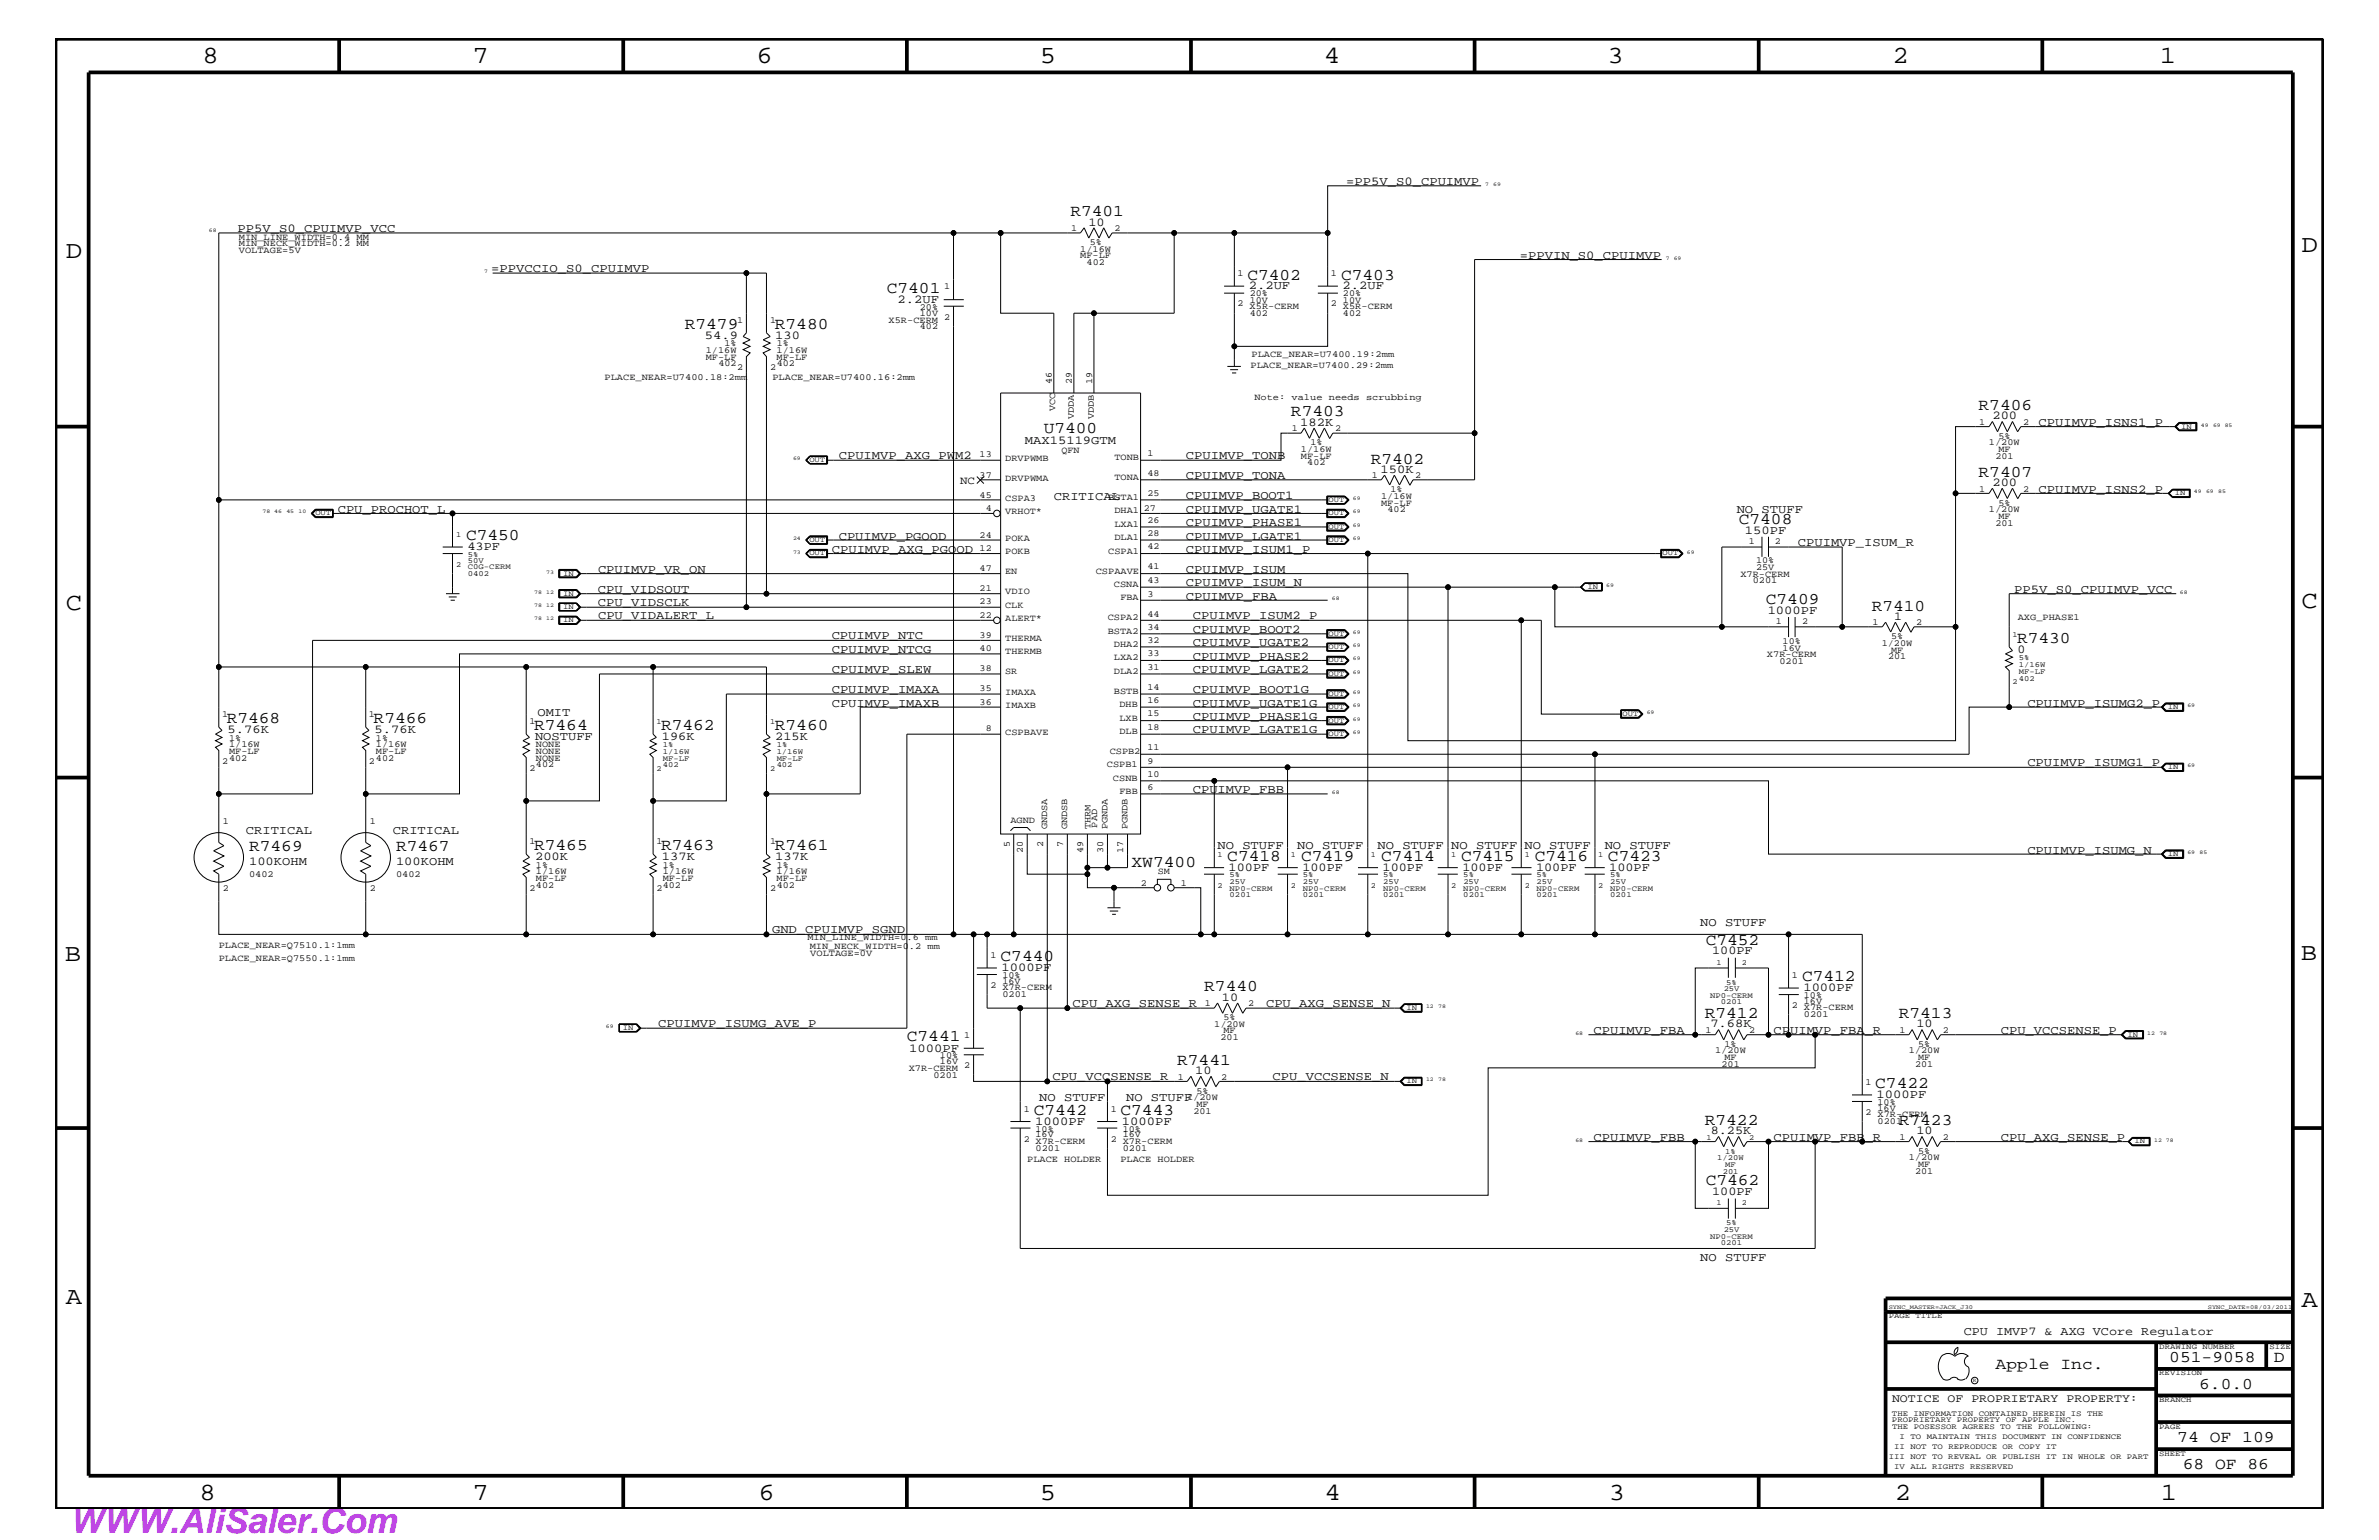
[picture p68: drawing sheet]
<svg xmlns="http://www.w3.org/2000/svg" width="432mm" height="279mm" viewBox="0 0 432 279" stroke-linecap="round" stroke-linejoin="round" font-family="sans-serif">
<defs><g id="words">
<text font-size="6.3" fill="#bd42e3" x="12.7" y="278.1">WWW.AliSaler.Com</text>
<g font-size="4.5">
<text x="36.7" y="11.5">8</text>
<text x="85.8" y="11.5">7</text>
<text x="137.3" y="11.5">6</text>
<text x="188.7" y="11.5">5</text>
<text x="240.3" y="11.5">4</text>
<text x="291.8" y="11.5">3</text>
<text x="343.5" y="11.5">2</text>
<text x="392" y="11.5">1</text>
<text x="11.9" y="46.8">D</text>
<text x="417.8" y="45.7">D</text>
<text x="11.9" y="110.6">C</text>
<text x="417.8" y="110.3">C</text>
<text x="11.8" y="174.3">B</text>
<text x="417.6" y="174.2">B</text>
<text x="11.9" y="236.7">A</text>
<text x="417.8" y="237.1">A</text>
<text x="36.2" y="272.1">8</text>
<text x="85.8" y="272.1">7</text>
<text x="137.7" y="272.1">6</text>
<text x="188.7" y="272.1">5</text>
<text x="240.4" y="272.1">4</text>
<text x="292" y="272.1">3</text>
<text x="343.9" y="272.1">2</text>
<text x="392.2" y="272.1">1</text>
</g>
<g font-size="3">
<text x="194.3" y="39.2">R7401</text>
<text x="161" y="53.2">C7401</text>
<text x="226.4" y="50.7">C7402</text>
<text x="243.4" y="50.7">C7403</text>
<text x="124.3" y="59.7">R7479</text>
<text x="140.6" y="59.7">R7480</text>
<text x="234.3" y="75.6">R7403</text>
<text x="359.1" y="74.4">R7406</text>
<text x="189.4" y="78.5">U7400</text>
<text x="248.8" y="84.1">R7402</text>
<text x="359.1" y="86.5">R7407</text>
<text x="315.6" y="95">C7408</text>
<text x="84.6" y="98">C7450</text>
<text x="320.5" y="109.5">C7409</text>
<text x="339.7" y="110.8">R7410</text>
<text x="366.1" y="116.7">R7430</text>
<text x="41.1" y="131.3">R7468</text>
<text x="67.8" y="131.3">R7466</text>
<text x="96.9" y="132.4">R7464</text>
<text x="120" y="132.4">R7462</text>
<text x="140.6" y="132.4">R7460</text>
<text x="45.2" y="154.4">R7469</text>
<text x="71.9" y="154.4">R7467</text>
<text x="96.9" y="154.3">R7465</text>
<text x="120" y="154.3">R7463</text>
<text x="140.6" y="154.3">R7461</text>
<text x="205.4" y="157.3">XW7400</text>
<text x="222.8" y="156.2">C7418</text>
<text x="236.1" y="156.2">C7419</text>
<text x="250.7" y="156.2">C7414</text>
<text x="265.2" y="156.2">C7415</text>
<text x="278.6" y="156.2">C7416</text>
<text x="291.9" y="156.2">C7423</text>
<text x="309.6" y="171.4">C7452</text>
<text x="181.6" y="174.4">C7440</text>
<text x="218.6" y="179.9">R7440</text>
<text x="327.1" y="178">C7412</text>
<text x="309.4" y="184.7">R7412</text>
<text x="344.6" y="184.7">R7413</text>
<text x="164.6" y="188.9">C7441</text>
<text x="213.7" y="193.2">R7441</text>
<text x="340.4" y="197.4">C7422</text>
<text x="187.6" y="202.3">C7442</text>
<text x="203.4" y="202.3">C7443</text>
<text x="309.4" y="204.1">R7422</text>
<text x="344.6" y="204.1">R7423</text>
<text x="309.6" y="215">C7462</text>
<text x="362.2" y="248.4">Apple Inc.</text>
<text x="393.7" y="247.1">051-9058</text>
<text x="399.2" y="252">6.0.0</text>
<text x="412.7" y="247.1">D</text>
<text x="395.2" y="261.6">74 OF 109</text>
<text x="396.2" y="266.6">68 OF 86</text>
</g>
<g font-size="2.2">
<text x="244.4" y="33.6">=PP5V_S0_CPUIMVP</text>
<text x="197.6" y="40.9">10</text>
<text x="43.1" y="42.1">PP5V_S0_CPUIMVP_VCC</text>
<text x="275.8" y="46.9">=PPVIN_S0_CPUIMVP</text>
<text x="89.2" y="49.3">=PPVCCIO_S0_CPUIMVP</text>
<text x="226.7" y="52.5">2.2UF</text>
<text x="243.7" y="52.5">2.2UF</text>
<text x="162.9" y="55">2.2UF</text>
<text x="127.9" y="61.5">54.9</text>
<text x="140.7" y="61.5">130</text>
<text x="236" y="77.3">182K</text>
<text x="361.6" y="76.1">200</text>
<text x="370" y="77.3">CPUIMVP_ISNS1_P</text>
<text x="152.2" y="83.3">CPUIMVP_AXG_PWM2</text>
<text x="186" y="80.5">MAX15119GTM</text>
<text x="215.2" y="83.3">CPUIMVP_TONB</text>
<text x="215.2" y="87">CPUIMVP_TONA</text>
<text x="250.6" y="85.8">150K</text>
<text x="361.6" y="88.2">200</text>
<text x="370" y="89.4">CPUIMVP_ISNS2_P</text>
<text x="61.3" y="93">CPU_PROCHOT_L</text>
<text x="191.3" y="90.7">CRITICAL</text>
<text x="215.2" y="90.6">CPUIMVP_BOOT1</text>
<text x="215.2" y="95.4">CPUIMVP_PHASE1</text>
<text x="215.2" y="93">CPUIMVP_UGATE1</text>
<text x="315.2" y="93">NO STUFF</text>
<text x="84.8" y="99.9">43PF</text>
<text x="151" y="100.3">CPUIMVP_AXG_PGOOD</text>
<text x="152.2" y="97.9">CPUIMVP_PGOOD</text>
<text x="215.2" y="100.3">CPUIMVP_ISUM1_P</text>
<text x="215.2" y="97.9">CPUIMVP_LGATE1</text>
<text x="316.7" y="96.8">150PF</text>
<text x="326.3" y="99.1">CPUIMVP_ISUM_R</text>
<text x="108.5" y="107.6">CPU_VIDSOUT</text>
<text x="108.5" y="103.9">CPUIMVP_VR_ON</text>
<text x="215.2" y="103.9">CPUIMVP_ISUM</text>
<text x="215.2" y="106.4">CPUIMVP_ISUM_N</text>
<text x="365.6" y="107.6">PP5V_S0_CPUIMVP_VCC</text>
<text x="108.5" y="110">CPU_VIDSCLK</text>
<text x="108.5" y="112.4">CPU_VIDALERT_L</text>
<text x="215.2" y="108.8">CPUIMVP_FBA</text>
<text x="216.5" y="112.4">CPUIMVP_ISUM2_P</text>
<text x="320.8" y="111.4">1000PF</text>
<text x="343.8" y="112.5">1</text>
<text x="151" y="116">CPUIMVP_NTC</text>
<text x="151" y="118.5">CPUIMVP_NTCG</text>
<text x="216.5" y="114.8">CPUIMVP_BOOT2</text>
<text x="216.5" y="117.3">CPUIMVP_UGATE2</text>
<text x="216.5" y="119.7">CPUIMVP_PHASE2</text>
<text x="366.2" y="118.5">0</text>
<text x="151" y="122.1">CPUIMVP_SLEW</text>
<text x="151" y="125.8">CPUIMVP_IMAXA</text>
<text x="216.5" y="122.1">CPUIMVP_LGATE2</text>
<text x="216.5" y="125.8">CPUIMVP_BOOT1G</text>
<text x="97.5" y="130">OMIT</text>
<text x="151" y="128.2">CPUIMVP_IMAXB</text>
<text x="216.5" y="130.6">CPUIMVP_PHASE1G</text>
<text x="216.5" y="128.2">CPUIMVP_UGATE1G</text>
<text x="368" y="128.2">CPUIMVP_ISUMG2_P</text>
<text x="41.3" y="133">5.76K</text>
<text x="68" y="133">5.76K</text>
<text x="97.1" y="134.2">NOSTUFF</text>
<text x="120.1" y="134.2">196K</text>
<text x="140.7" y="134.2">215K</text>
<text x="216.5" y="133">CPUIMVP_LGATE1G</text>
<text x="216.5" y="144">CPUIMVP_FBB</text>
<text x="368" y="139.1">CPUIMVP_ISUMG1_P</text>
<text x="44.6" y="151.3">CRITICAL</text>
<text x="71.3" y="151.3">CRITICAL</text>
<text x="221" y="154.1">NO STUFF</text>
<text x="235.5" y="154.1">NO STUFF</text>
<text x="250" y="154.1">NO STUFF</text>
<text x="263.4" y="154.1">NO STUFF</text>
<text x="276.7" y="154.1">NO STUFF</text>
<text x="291.3" y="154.1">NO STUFF</text>
<text x="368" y="154.9">CPUIMVP_ISUMG_N</text>
<text x="45.2" y="157">100KOHM</text>
<text x="71.9" y="157">100KOHM</text>
<text x="97.1" y="156.1">200K</text>
<text x="120.1" y="156.1">137K</text>
<text x="140.7" y="156.1">137K</text>
<text x="223" y="158">100PF</text>
<text x="236.4" y="158">100PF</text>
<text x="250.9" y="158">100PF</text>
<text x="265.4" y="158">100PF</text>
<text x="278.8" y="158">100PF</text>
<text x="292.1" y="158">100PF</text>
<text x="140.1" y="169.4">GND_CPUIMVP_SGND</text>
<text x="308.6" y="168.1">NO STUFF</text>
<text x="310.8" y="173.2">100PF</text>
<text x="181.8" y="176.2">1000PF</text>
<text x="327.3" y="179.9">1000PF</text>
<text x="194.7" y="182.7">CPU_AXG_SENSE_R</text>
<text x="221.8" y="181.6">10</text>
<text x="229.8" y="182.7">CPU_AXG_SENSE_N</text>
<text x="119.5" y="186.4">CPUIMVP_ISUMG_AVE_P</text>
<text x="165" y="190.8">1000PF</text>
<text x="289.2" y="187.6">CPUIMVP_FBA</text>
<text x="310.4" y="186.4">7.68K</text>
<text x="321.9" y="187.6">CPUIMVP_FBA_R</text>
<text x="347.8" y="186.4">10</text>
<text x="363.1" y="187.6">CPU_VCCSENSE_P</text>
<text x="191" y="196">CPU_VCCSENSE_R</text>
<text x="217" y="194.8">10</text>
<text x="231" y="196">CPU_VCCSENSE_N</text>
<text x="188.6" y="199.7">NO STUFF</text>
<text x="204.4" y="199.7">NO STUFF</text>
<text x="340.6" y="199.2">1000PF</text>
<text x="187.9" y="204.1">1000PF</text>
<text x="203.6" y="204.1">1000PF</text>
<text x="289.2" y="207">CPUIMVP_FBB</text>
<text x="310.5" y="205.8">8.25K</text>
<text x="321.9" y="207">CPUIMVP_FBB_R</text>
<text x="347.8" y="205.8">10</text>
<text x="363.1" y="207">CPU_AXG_SENSE_P</text>
<text x="310.8" y="216.9">100PF</text>
<text x="308.6" y="228.7">NO STUFF</text>
<text x="356.4" y="242.3">CPU IMVP7 &amp; AXG VCore Regulator</text>
</g>
<text font-size="2.1" x="343.4" y="254.4">NOTICE OF PROPRIETARY PROPERTY:</text>
<text font-size="2" x="174.3" y="87.7">NC</text>
<g font-size="1.7">
<text x="194.4" y="41.9">1</text>
<text x="202.3" y="41.9">2</text>
<text x="43.3" y="44.6">MIN_NECK_WIDTH=0.2 MM</text>
<text x="43.3" y="43.5">MIN_LINE_WIDTH=0.4 MM</text>
<text x="43.4" y="45.9">VOLTAGE=5V</text>
<text x="196.1" y="45.7">1/16W</text>
<text x="196.1" y="46.8">MF-LF</text>
<text x="197.8" y="44.4">5%</text>
<text x="171.4" y="52.5">1</text>
<text x="197.2" y="48">402</text>
<text x="224.6" y="50.2">1</text>
<text x="226.8" y="53.8">20%</text>
<text x="241.6" y="50.2">1</text>
<text x="243.8" y="53.8">20%</text>
<text x="133.8" y="58.6">1</text>
<text x="139.8" y="58.6">1</text>
<text x="161.3" y="58.5">X5R-CERM</text>
<text x="167" y="57.3">10V</text>
<text x="167" y="56.2">20%</text>
<text x="167" y="59.7">402</text>
<text x="171.4" y="58">2</text>
<text x="224.6" y="55.6">2</text>
<text x="226.8" y="56.1">X5R-CERM</text>
<text x="226.8" y="54.9">10V</text>
<text x="226.8" y="57.3">402</text>
<text x="241.6" y="55.6">2</text>
<text x="243.8" y="56.1">X5R-CERM</text>
<text x="243.8" y="54.9">10V</text>
<text x="243.8" y="57.3">402</text>
<text x="128.1" y="64">1/16W</text>
<text x="128.1" y="65.3">MF-LF</text>
<text x="131.5" y="62.9">1%</text>
<text x="141" y="65.3">MF-LF</text>
<text x="141" y="64">1/16W</text>
<text x="141" y="62.9">1%</text>
<text x="227.2" y="64.8">PLACE_NEAR=U7400.19:2mm</text>
<text x="109.7" y="68.9">PLACE_NEAR=U7400.18:2mm</text>
<text x="130.4" y="66.5">402</text>
<text x="133.8" y="67.1">2</text>
<text x="139.8" y="67.1">2</text>
<text x="140.2" y="68.9">PLACE_NEAR=U7400.16:2mm</text>
<text x="141" y="66.5">402</text>
<text x="190.9" y="69.7" transform="rotate(-90 190.9 69.7)">46</text>
<text x="194.6" y="69.7" transform="rotate(-90 194.6 69.7)">29</text>
<text x="198.2" y="69.7" transform="rotate(-90 198.2 69.7)">19</text>
<text x="227" y="66.7">PLACE_NEAR=U7400.29:2mm</text>
<text x="191.5" y="74.6" transform="rotate(-90 191.5 74.6)">VCC</text>
<text x="194.9" y="76.1" transform="rotate(-90 194.9 76.1)">VDDA</text>
<text x="198.5" y="76.1" transform="rotate(-90 198.5 76.1)">VDDB</text>
<text x="227.7" y="72.6">Note: value needs scrubbing</text>
<text x="359.2" y="77.1">1</text>
<text x="367.2" y="77.1">2</text>
<text x="177.8" y="83">13</text>
<text x="182.5" y="83.6">DRVPWMB</text>
<text x="192.7" y="82.2">QFN</text>
<text x="202.3" y="83.5">TONB</text>
<text x="208.3" y="82.7">1</text>
<text x="234.4" y="78.3">1</text>
<text x="236.1" y="83.3">MF-LF</text>
<text x="236.1" y="82">1/16W</text>
<text x="237.8" y="80.8">1%</text>
<text x="242.3" y="78.3">2</text>
<text x="361" y="80.8">1/20W</text>
<text x="362.2" y="83.3">201</text>
<text x="362.7" y="79.6">5%</text>
<text x="362.7" y="82">MF</text>
<text x="177.8" y="86.6">37</text>
<text x="182.5" y="87.2">DRVPWMA</text>
<text x="202.3" y="87.1">TONA</text>
<text x="208.3" y="86.4">48</text>
<text x="237.3" y="84.4">402</text>
<text x="249" y="86.7">1</text>
<text x="252.4" y="89.3">1%</text>
<text x="256.9" y="86.7">2</text>
<text x="359.2" y="89.2">1</text>
<text x="367.2" y="89.2">2</text>
<text x="177.8" y="90.3">45</text>
<text x="178.9" y="92.7">4</text>
<text x="182.5" y="90.9">CSPA3</text>
<text x="182.5" y="93.3">VRHOT*</text>
<text x="201.2" y="90.7">BSTA1</text>
<text x="202.3" y="95.6">LXA1</text>
<text x="202.3" y="93.2">DHA1</text>
<text x="207.6" y="92.7">27</text>
<text x="208.3" y="94.9">26</text>
<text x="208.3" y="90">25</text>
<text x="250.7" y="90.5">1/16W</text>
<text x="250.7" y="91.7">MF-LF</text>
<text x="251.8" y="92.9">402</text>
<text x="361" y="92.9">1/20W</text>
<text x="362.2" y="95.4">201</text>
<text x="362.7" y="91.7">5%</text>
<text x="362.7" y="94.2">MF</text>
<text x="177.8" y="100">12</text>
<text x="177.8" y="97.6">24</text>
<text x="182.5" y="100.5">POKB</text>
<text x="182.5" y="98.2">POKA</text>
<text x="201.2" y="100.4">CSPA1</text>
<text x="202.3" y="98">DLA1</text>
<text x="208.3" y="97.3">28</text>
<text x="208.3" y="99.7">42</text>
<text x="317.4" y="98.7">1</text>
<text x="322.2" y="98.7">2</text>
<text x="177.8" y="103.7">47</text>
<text x="177.8" y="107.2">21</text>
<text x="182.5" y="107.8">VDIO</text>
<text x="182.5" y="104.2">EN</text>
<text x="198.9" y="104.1">CSPAAVE</text>
<text x="202.2" y="106.5">CSNA</text>
<text x="208.3" y="103.3">41</text>
<text x="208.3" y="105.8">43</text>
<text x="315.9" y="104.7">X7R-CERM</text>
<text x="318.1" y="105.9">0201</text>
<text x="318.7" y="103.5">25V</text>
<text x="318.7" y="102.2">10%</text>
<text x="177.8" y="109.7">23</text>
<text x="177.8" y="112.1">22</text>
<text x="182.5" y="110.3">CLK</text>
<text x="182.5" y="112.7">ALERT*</text>
<text x="201.1" y="112.6">CSPA2</text>
<text x="203.4" y="108.9">FBA</text>
<text x="208.3" y="108.2">3</text>
<text x="208.3" y="111.9">44</text>
<text x="322.3" y="113.1">1</text>
<text x="327.1" y="113.1">2</text>
<text x="339.9" y="113.4">1</text>
<text x="347.8" y="113.4">2</text>
<text x="366.2" y="112.6">AXG_PHASE1</text>
<text x="177.8" y="118.1">40</text>
<text x="177.8" y="115.8">39</text>
<text x="182.5" y="118.7">THERMB</text>
<text x="182.5" y="116.4">THERMA</text>
<text x="201.1" y="115">BSTA2</text>
<text x="202.2" y="119.8">LXA2</text>
<text x="202.2" y="117.4">DHA2</text>
<text x="208.3" y="119.1">33</text>
<text x="208.3" y="116.7">32</text>
<text x="208.3" y="114.2">34</text>
<text x="320.7" y="119.2">X7R-CERM</text>
<text x="323.6" y="118.1">16V</text>
<text x="323.6" y="116.8">10%</text>
<text x="341.5" y="117.2">1/20W</text>
<text x="342.7" y="119.6">201</text>
<text x="343.2" y="115.9">5%</text>
<text x="343.2" y="118.4">MF</text>
<text x="177.8" y="125.4">35</text>
<text x="177.8" y="121.8">38</text>
<text x="182.5" y="122.4">SR</text>
<text x="202.2" y="122.3">DLA2</text>
<text x="202.2" y="125.9">BSTB</text>
<text x="208.3" y="121.5">31</text>
<text x="208.3" y="125.2">14</text>
<text x="323" y="120.4">0201</text>
<text x="40.3" y="130.2">1</text>
<text x="67" y="130.2">1</text>
<text x="96.1" y="131.3">1</text>
<text x="177.8" y="127.9">36</text>
<text x="182.5" y="128.5">IMAXB</text>
<text x="182.5" y="126">IMAXA</text>
<text x="203.2" y="128.3">DHB</text>
<text x="203.2" y="130.8">LXB</text>
<text x="208.3" y="130">15</text>
<text x="208.3" y="127.6">16</text>
<text x="41.6" y="135.6">1/16W</text>
<text x="41.6" y="136.8">MF-LF</text>
<text x="41.6" y="134.4">1%</text>
<text x="68.2" y="135.6">1/16W</text>
<text x="68.2" y="136.8">MF-LF</text>
<text x="68.2" y="134.4">1%</text>
<text x="97.3" y="136.8">NONE</text>
<text x="97.3" y="135.6">NONE</text>
<text x="178.9" y="132.7">8</text>
<text x="182.5" y="133.3">CSPBAVE</text>
<text x="201.4" y="136.8">CSPB2</text>
<text x="203.2" y="133.2">DLB</text>
<text x="208.3" y="132.4">18</text>
<text x="208.3" y="136.1">11</text>
<text x="40.3" y="138.6">2</text>
<text x="41.6" y="138">402</text>
<text x="67" y="138.6">2</text>
<text x="68.2" y="138">402</text>
<text x="96.1" y="139.8">2</text>
<text x="97.3" y="138">NONE</text>
<text x="97.3" y="139.2">402</text>
<text x="200.9" y="139.2">CSPB1</text>
<text x="202" y="141.7">CSNB</text>
<text x="208.3" y="143.4">6</text>
<text x="208.3" y="138.5">9</text>
<text x="208.3" y="140.9">10</text>
<text x="40.4" y="149.5">1</text>
<text x="67.1" y="149.5">1</text>
<text x="183.4" y="149.3">AGND</text>
<text x="203.2" y="144">FBB</text>
<text x="96.1" y="153.2">1</text>
<text x="119.1" y="153.2">1</text>
<text x="139.8" y="153.2">1</text>
<text x="183.3" y="153.7" transform="rotate(-90 183.3 153.7)">5</text>
<text x="185.7" y="154.8" transform="rotate(-90 185.7 154.8)">20</text>
<text x="189.3" y="153.7" transform="rotate(-90 189.3 153.7)">2</text>
<text x="190.1" y="150.5" transform="rotate(-90 190.1 150.5)">GNDSA</text>
<text x="193" y="153.7" transform="rotate(-90 193 153.7)">7</text>
<text x="193.7" y="150.5" transform="rotate(-90 193.7 150.5)">GNDSB</text>
<text x="196.6" y="154.8" transform="rotate(-90 196.6 154.8)">49</text>
<text x="198" y="150.5" transform="rotate(-90 198 150.5)">THRM</text>
<text x="199.1" y="150.1" transform="rotate(-90 199.1 150.1)">PAD</text>
<text x="200.2" y="154.8" transform="rotate(-90 200.2 154.8)">30</text>
<text x="201" y="150.5" transform="rotate(-90 201 150.5)">PGNDA</text>
<text x="203.9" y="154.8" transform="rotate(-90 203.9 154.8)">17</text>
<text x="204.6" y="150.5" transform="rotate(-90 204.6 150.5)">PGNDB</text>
<text x="40.4" y="161.7">2</text>
<text x="45.2" y="159.2">0402</text>
<text x="67.1" y="161.7">2</text>
<text x="71.9" y="159.2">0402</text>
<text x="96.1" y="161.7">2</text>
<text x="97.3" y="159.9">MF-LF</text>
<text x="97.3" y="158.6">1/16W</text>
<text x="97.3" y="157.4">1%</text>
<text x="97.3" y="161.1">402</text>
<text x="119.1" y="161.7">2</text>
<text x="120.3" y="158.6">1/16W</text>
<text x="120.3" y="159.9">MF-LF</text>
<text x="120.3" y="157.4">1%</text>
<text x="120.3" y="161.1">402</text>
<text x="139.8" y="161.7">2</text>
<text x="141" y="159.9">MF-LF</text>
<text x="141" y="158.6">1/16W</text>
<text x="141" y="157.4">1%</text>
<text x="141" y="161.1">402</text>
<text x="207.1" y="160.7">2</text>
<text x="210.1" y="158.6">SM</text>
<text x="214.3" y="160.7">1</text>
<text x="39.7" y="172">PLACE_NEAR=Q7510.1:1mm</text>
<text x="146.6" y="170.6">MIN_LINE_WIDTH=0.6 mm</text>
<text x="147" y="172.2">MIN_NECK_WIDTH=0.2 mm</text>
<text x="147.1" y="173.5">VOLTAGE=0V</text>
<text x="179.8" y="173.8">1</text>
<text x="39.7" y="174.4">PLACE_NEAR=Q7550.1:1mm</text>
<text x="179.8" y="179.3">2 X7R-CERM</text>
<text x="182" y="178.5">16V</text>
<text x="182" y="177.4">10%</text>
<text x="325.2" y="177.4">1</text>
<text x="181.9" y="181">0201</text>
<text x="218.7" y="182.5">1</text>
<text x="222.1" y="185">5%</text>
<text x="226.6" y="182.5">2</text>
<text x="325.2" y="182.9">2 X7R-CERM</text>
<text x="327.4" y="184.6">0201</text>
<text x="327.4" y="182.1">16V</text>
<text x="327.4" y="181">10%</text>
<text x="170.6" y="192">10%</text>
<text x="175" y="188.3">1</text>
<text x="220.4" y="186.3">1/20W</text>
<text x="221.5" y="188.7">201</text>
<text x="222.1" y="187.5">MF</text>
<text x="309.5" y="187.4">1</text>
<text x="311.3" y="191.1">1/20W</text>
<text x="313" y="189.9">1%</text>
<text x="317.5" y="187.4">2</text>
<text x="344.8" y="187.4">1</text>
<text x="346.4" y="191.1">1/20W</text>
<text x="348.2" y="189.9">5%</text>
<text x="352.6" y="187.4">2</text>
<text x="164.9" y="194.3">X7R-CERM</text>
<text x="169.4" y="195.5">0201</text>
<text x="170.6" y="193.1">16V</text>
<text x="175" y="193.7">2</text>
<text x="213.8" y="195.9">1</text>
<text x="221.7" y="195.9">2</text>
<text x="312.5" y="193.6">201</text>
<text x="313" y="192.3">MF</text>
<text x="338.6" y="196.8">1</text>
<text x="347.6" y="193.6">201</text>
<text x="348.2" y="192.3">MF</text>
<text x="185.8" y="201.7">1</text>
<text x="201.6" y="201.7">1</text>
<text x="215.5" y="199.6">1/20W</text>
<text x="216.6" y="202">201</text>
<text x="217.2" y="198.4">5%</text>
<text x="217.2" y="200.9">MF</text>
<text x="338.6" y="202.3">2 X7R-CERM</text>
<text x="340.8" y="204">0201</text>
<text x="340.8" y="201.5">16V</text>
<text x="340.8" y="200.4">10%</text>
<text x="185.8" y="207.1">2</text>
<text x="188" y="208.8">0201</text>
<text x="188" y="207.6">X7R-CERM</text>
<text x="188" y="206.4">16V</text>
<text x="188" y="205.3">10%</text>
<text x="201.6" y="207.1">2</text>
<text x="203.8" y="208.8">0201</text>
<text x="203.8" y="207.6">X7R-CERM</text>
<text x="203.8" y="206.4">16V</text>
<text x="203.8" y="205.3">10%</text>
<text x="344.8" y="206.8">1</text>
<text x="348.2" y="209.3">5%</text>
<text x="352.6" y="206.8">2</text>
<text x="186.4" y="210.8">PLACE HOLDER</text>
<text x="203.4" y="210.8">PLACE HOLDER</text>
<text x="346.4" y="210.5">1/20W</text>
<text x="347.6" y="213">201</text>
<text x="348.2" y="211.7">MF</text>
</g>
<g font-size="1.4">
<text x="395.9" y="77.8">IN</text>
<text x="146.9" y="83.8">OUT</text>
<text x="394.7" y="89.9">IN</text>
<text x="57.2" y="93.5">OUT</text>
<text x="241.1" y="96">OUT</text>
<text x="241.1" y="93.5">OUT</text>
<text x="241.1" y="91.1">OUT</text>
<text x="82.8" y="97.4">1</text>
<text x="84.9" y="101">5%</text>
<text x="146.9" y="98.4">OUT</text>
<text x="146.9" y="100.8">OUT</text>
<text x="241.1" y="98.4">OUT</text>
<text x="301.8" y="100.8">OUT</text>
<text x="82.8" y="102.9">2</text>
<text x="84.9" y="104.6">0402</text>
<text x="84.9" y="103.3">C0G-CERM</text>
<text x="84.9" y="102.1">50V</text>
<text x="102.2" y="104.4">IN</text>
<text x="288.1" y="106.9">IN</text>
<text x="102.2" y="110.5">IN</text>
<text x="102.2" y="112.9">IN</text>
<text x="102.2" y="108.1">IN</text>
<text x="241.1" y="117.8">OUT</text>
<text x="241.1" y="115.3">OUT</text>
<text x="365.3" y="115.6">1</text>
<text x="366.4" y="119.8">5%</text>
<text x="241.1" y="122.6">OUT</text>
<text x="241.1" y="120.2">OUT</text>
<text x="365.3" y="124.1">2</text>
<text x="366.4" y="122.3">MF-LF</text>
<text x="366.4" y="121">1/16W</text>
<text x="366.5" y="123.5">402</text>
<text x="119.1" y="131.3">1</text>
<text x="139.8" y="131.3">1</text>
<text x="241.1" y="131.1">OUT</text>
<text x="241.1" y="128.7">OUT</text>
<text x="241.1" y="126.3">OUT</text>
<text x="294.5" y="129.9">OUT</text>
<text x="393.4" y="128.7">IN</text>
<text x="120.3" y="135.6">1%</text>
<text x="120.3" y="136.8">1/16W</text>
<text x="141" y="135.6">1%</text>
<text x="141" y="136.8">1/16W</text>
<text x="241.1" y="133.5">OUT</text>
<text x="119.1" y="139.8">2</text>
<text x="120.3" y="138">MF-LF</text>
<text x="120.3" y="139.2">402</text>
<text x="139.8" y="139.8">2</text>
<text x="141" y="138">MF-LF</text>
<text x="141" y="139.2">402</text>
<text x="393.4" y="139.6">IN</text>
<text x="221" y="155.6">1</text>
<text x="234.3" y="155.6">1</text>
<text x="248.8" y="155.6">1</text>
<text x="263.4" y="155.6">1</text>
<text x="276.8" y="155.6">1</text>
<text x="290.1" y="155.6">1</text>
<text x="393.4" y="155.4">IN</text>
<text x="221" y="161.1">2</text>
<text x="223.2" y="159.2">5%</text>
<text x="223.2" y="161.6">NP0-CERM</text>
<text x="223.2" y="160.3">25V</text>
<text x="234.3" y="161.1">2</text>
<text x="236.5" y="159.2">5%</text>
<text x="236.5" y="161.6">NP0-CERM</text>
<text x="236.5" y="160.3">25V</text>
<text x="248.8" y="161.1">2</text>
<text x="251" y="159.2">5%</text>
<text x="251" y="161.6">NP0-CERM</text>
<text x="251" y="160.3">25V</text>
<text x="263.4" y="161.1">2</text>
<text x="265.6" y="159.2">5%</text>
<text x="265.6" y="161.6">NP0-CERM</text>
<text x="265.6" y="160.3">25V</text>
<text x="276.8" y="161.1">2</text>
<text x="278.9" y="159.2">5%</text>
<text x="278.9" y="161.6">NP0-CERM</text>
<text x="278.9" y="160.3">25V</text>
<text x="290.1" y="161.1">2</text>
<text x="292.3" y="159.2">5%</text>
<text x="292.3" y="161.6">NP0-CERM</text>
<text x="292.3" y="160.3">25V</text>
<text x="223.2" y="162.8">0201</text>
<text x="236.5" y="162.8">0201</text>
<text x="251" y="162.8">0201</text>
<text x="265.6" y="162.8">0201</text>
<text x="278.9" y="162.8">0201</text>
<text x="292.3" y="162.8">0201</text>
<text x="311.6" y="175">1</text>
<text x="312.9" y="179.9">25V</text>
<text x="313.3" y="178.7">5%</text>
<text x="316.2" y="175">2</text>
<text x="255.3" y="183.2">IN</text>
<text x="310.4" y="181">NP0-CERM</text>
<text x="312.3" y="182.2">0201</text>
<text x="113" y="186.9">IN</text>
<text x="386.2" y="188.1">IN</text>
<text x="255.3" y="196.5">IN</text>
<text x="309.7" y="206.8">1</text>
<text x="313.1" y="209.3">1%</text>
<text x="317.5" y="206.8">2</text>
<text x="387.4" y="207.5">IN</text>
<text x="311.7" y="210.5">1/20W</text>
<text x="312.7" y="213">201</text>
<text x="313.1" y="211.7">MF</text>
<text x="311.6" y="218.6">1</text>
<text x="316.2" y="218.6">2</text>
<text x="310.4" y="224.7">NP0-CERM</text>
<text x="312.3" y="225.9">0201</text>
<text x="312.9" y="223.5">25V</text>
<text x="313.3" y="222.3">5%</text>
<text x="342.8" y="239.2">PAGE TITLE</text>
<text x="391.9" y="244.7">DRAWING NUMBER</text>
<text x="411.9" y="244.7">SIZE</text>
<text x="391.9" y="249.5">REVISION</text>
<text x="343.4" y="256.8">THE INFORMATION CONTAINED HEREIN IS THE</text>
<text x="391.9" y="254.4">BRANCH</text>
<text x="343.4" y="258">PROPRIETARY PROPERTY OF APPLE INC.</text>
<text x="343.4" y="259.3">THE POSESSOR AGREES TO THE FOLLOWING:</text>
<text x="343.8" y="262.9">II NOT TO REPRODUCE OR COPY IT</text>
<text x="344.8" y="261.1">I TO MAINTAIN THIS DOCUMENT IN CONFIDENCE</text>
<text x="391.9" y="259.3">PAGE</text>
<text x="342.8" y="264.7">III NOT TO REVEAL OR PUBLISH IT IN WHOLE OR PART</text>
<text x="343.8" y="266.6">IV ALL RIGHTS RESERVED</text>
<text x="391.9" y="264.1">SHEET</text>
</g>
<g font-size="1.1">
<text x="342.8" y="237.4">SYNC_MASTER=JACK_J30</text>
<text x="400.7" y="237.4">SYNC_DATE=08/03/2011</text>
</g>
<g font-size="1">
<text x="269.6" y="33.7">7</text>
<text x="271" y="33.7">69</text>
<text x="37.9" y="42.1">68</text>
<text x="302.4" y="47.1">7</text>
<text x="303.8" y="47.1">69</text>
<text x="87.9" y="49.6">7</text>
<text x="399.5" y="77.4">49</text>
<text x="401.7" y="77.4">69 85</text>
<text x="143.9" y="83.5">69</text>
<text x="398.2" y="89.5">49</text>
<text x="400.4" y="89.5">69</text>
<text x="402.6" y="89.5">85</text>
<text x="47.7" y="93.2">78 46</text>
<text x="52" y="93.2">45</text>
<text x="54.2" y="93.2">10</text>
<text x="245.5" y="95.6">69</text>
<text x="245.5" y="93.2">69</text>
<text x="245.5" y="90.7">69</text>
<text x="143.9" y="98">24</text>
<text x="143.9" y="100.4">73</text>
<text x="245.5" y="98">69</text>
<text x="306.2" y="100.4">69</text>
<text x="96.9" y="107.7">78</text>
<text x="99.1" y="104.1">73</text>
<text x="99.1" y="107.7">12</text>
<text x="291.5" y="106.5">69</text>
<text x="395.7" y="107.7">68</text>
<text x="96.9" y="110.2">78</text>
<text x="96.9" y="112.6">78</text>
<text x="99.1" y="110.2">12</text>
<text x="99.1" y="112.6">12</text>
<text x="241.7" y="108.9">68</text>
<text x="245.5" y="119.8">69</text>
<text x="245.5" y="117.4">69</text>
<text x="245.5" y="115">69</text>
<text x="245.5" y="125.9">69</text>
<text x="245.5" y="122.3">69</text>
<text x="245.5" y="130.8">69</text>
<text x="245.5" y="128.3">69</text>
<text x="298.9" y="129.6">69</text>
<text x="397" y="128.3">69</text>
<text x="245.5" y="133.2">69</text>
<text x="397" y="139.2">69</text>
<text x="241.7" y="144">68</text>
<text x="397" y="155">69</text>
<text x="399.2" y="155">85</text>
<text x="258.8" y="182.9">12</text>
<text x="261" y="182.9">78</text>
<text x="110" y="186.5">69</text>
<text x="285.9" y="187.7">68</text>
<text x="389.7" y="187.7">12</text>
<text x="391.9" y="187.7">78</text>
<text x="258.8" y="196.2">12</text>
<text x="261" y="196.2">78</text>
<text x="285.9" y="207.1">68</text>
<text x="391" y="207.1">12 78</text>
<text x="358.1" y="250.7">R</text>
</g>
</g></defs>
<g fill="none" stroke="#000" stroke-width=".18">
<path d="M268.8 33.7h-27.8v18.2M89.4 49.5h46.1M171.3 54.4h3.6M171.3 55.6h3.6M173.1 55.6v113.9h3.6M173.1 42.3h-133.4v48.4M181.6 42.3h-8.5v12.1M198.6 56.8h-3.7v14.5M213.1 42.3v14.5h-14.5v14.5M222.2 53.2h3.6M222.2 51.9h3.6M224 53.2v9.6h17v-9.6"/>
<path d="M224 42.3v9.6M239.2 53.2h3.6M239.2 51.9h3.6M241 42.3h-39.1l-.6 .9-1-1.9-.8 1.9-.9-1.9-1 1.9-.8-1.9-.7 1h-14.5v14.5h9.7v14.5M301.6 47.1h-34v31.5h-25.7l-.6 1M181.6 71.3h25.4v80h-25.4zM222.8 66.5h2.4M223.3 67.1h1.4M223.6 67.7h.8M224 62.8v3.7M241.3 79.5l-.9-1.8-.9 1.8-1-1.8-.8 1.8-1-1.8-.6 .9h-3.6v4.9h-25.5M267.6 78.6v8.5h-11.1l-.6 1"/>
<path d="M394.7 77.4l.8-.8h3.2v1.6h-3.2zM395 77.4l.6-.6h2.9v1.2h-2.9zM395 77.4h-28.2l-.6 .9-.9-1.8-1 1.8-.9-1.8-.8 1.8-1-1.8-.6 .9h-6.1v12.1h6.1l.6-.9 1 1.8 .8-1.8 .9 1.8 1-1.8 .9 1.8M395.5 76.7l-.7 .7 .7 .7M395.5 78.1h3.2M395.5 76.7h3.2M395.5 76.7l-.6 .7 .6 .7M398.6 76.7v1.4M57.2 92.4h3.3v1.5h-3.3l-.7-.7zM57.3 92.5l-.7 .7 .7 .6M60.4 93.2h21.7M60.4 92.5v1.3"/>
<path d="M60.4 92.6h-3.1l-.6 .6 .6 .5h3.1M60.5 92.5h-3.3l-.6 .7 .6 .6h3.3M80.4 99.2h3.6M146.2 98l.8-.8h3.2v1.5h-3.2zM146.3 98l.7 .7M146.3 83.5l.7 .7M146.3 83.5l.7 .6M146.3 98l.7-.7h3.1v1.4M147 82.7h3.2v1.5h-3.2M147 97.4h3.1M147 82.8h3.1M147 82.7l-.8 .8 .8 .7"/>
<path d="M147 98.7h3.1M147 84.1h3.1M147 97.4l-.6 .6 .6 .7M147 82.8l-.6 .7 .6 .6M147 97.4l-.7 .6M147 82.7l-.7 .8M147 82.8l-.7 .7M150 98h31.6M150 83.5h31.6M150 82.8v1.3M150 97.4v1.3M150.1 82.7v1.5"/>
<path d="M177.3 86.5l1.3 1.2M178 87.1h3.6M178.6 86.5l-1.3 1.2M180.4 93.2h-98.3v6M181.6 90.7h-141.9v30.3M207 98h34M207 93.2h34M207 95.6h34M207 90.7h34M207 87.1h43.7l.6-.9 .9 1.8 .9-1.8 .9 1.8 .9-1.8 1 1.8M240.8 90h3.3l.8 .7-.8 .8h-3.3zM240.8 94.8h3.3l.8 .8-.8 .8h-3.3z"/>
<path d="M240.8 97.2h3.3l.8 .8-.8 .7h-3.3zM240.8 92.4h3.3l.8 .8-.8 .7h-3.3zM240.9 98.7v-1.4h3.1l.8 .7-.8 .7M240.9 90v1.5M240.9 94.8v1.5h3.1l.8-.7-.8-.8M241 95h3l.6 .6-.6 .6M241 92.6h3l.6 .6-.6 .5h-3M241 92.5v1.3M241 94.9h3l.7 .7-.7 .6h-3zM244 92.5l.8 .7-.8 .6M244 90l.8 .7-.8 .8M244 97.4l.7 .6-.7 .7"/>
<path d="M244 92.5l.7 .7-.7 .6M244 90.1l.7 .6-.7 .7M244 97.4l.6 .6-.6 .7M244 90.1l.6 .6-.6 .7M244 97.4h-3v1.3h3M244 92.5h-3.1v1.3h3.1M244 90.1h-3v1.3h3M301.4 99.7h3.3l.8 .7-.8 .8h-3.3zM301.6 99.8h3l.6 .6-.6 .6h-3zM304.6 99.8l.8 .6-.8 .7M304.6 99.8l.7 .6-.7 .7M304.6 99.8h-3.1v1.3h3.1"/>
<path d="M319.8 97.4v3.6M319.8 99.2h-7.3v14.5M321 99.2h13.4v14.5h7.3l.5-.8 1 1.8 .8-1.8 1 1.8 .9-1.8 .9 1.8M321 97.4v3.6M354.9 89.5v24.2M393.6 89.5l.7-.8h3.2v1.6h-3.2zM393.6 89.5l.7 .7M393.7 89.5l.6-.6h3.1v1.2h-3.1zM393.7 89.5h-26.9l-.6 1M394.3 88.8l-.7 .7 .7 .7M394.3 88.8l-.7 .7M394.3 88.8h3.1v1.4h-3.1"/>
<path d="M80.4 100.4h3.6M80.9 107.7h2.5M81.5 108.3h1.4M81.8 108.9h.8M82.1 100.4v7.3M101.4 111.9h3.3M101.4 103.4h3.3M101.4 107h3.3M101.4 103.3h3.3l.7 .8-.7 .7h-3.3zM101.4 107h3.3l.7 .7-.7 .8h-3.3zM101.4 111.8h3.3l.7 .7-.7 .8h-3.3zM101.4 113.2h3.3"/>
<path d="M101.4 104.8h3.3M101.4 108.4h3.3M101.5 109.5h3.2l.5 .7-.5 .6h-3.2zM101.5 103.4v1.4M101.5 107v1.4M101.5 111.9v1.3M101.6 109.5v1.3M101.6 111.9h3l.6 .6-.6 .6h-3zM101.6 103.5h3l.6 .6-.6 .6h-3zM101.6 107.1h3l.6 .6-.6 .6h-3zM104.6 109.5l.6 .7-.6 .6M104.7 109.4h-3.3v1.4h3.3"/>
<path d="M104.7 111.9l.5 .6-.5 .7M104.7 103.4l.5 .7-.5 .7M104.7 107l.5 .7-.5 .7M104.7 109.4l.6 .8-.6 .6M104.7 111.9l.6 .6-.6 .7M104.7 103.4l.6 .7-.6 .7M104.7 107l.6 .7-.6 .7M104.7 109.4l.7 .8-.7 .6M105.2 110.2h30.3M105.2 112.5h75.2M105.2 104.1h76.4M105.2 107.7h33.9"/>
<path d="M146.2 100.4l.8-.7h3.2v1.5h-3.2zM146.3 100.4l.7-.6h3.1v1.3h-3.1zM146.4 100.4l.6-.6h3v1.2h-3zM150 100.4h31.6M181.6 107.7h-42.5v-43l-.6-.7 1.3-.6-1.3-.6 1.3-.6-1.3-.5 1.3-.6-.7-.7v-10.9h-3.6v10.9l-.6 .7 1.3 .6-1.3 .5 1.3 .6-1.3 .6 1.3 .6-.7 .7v45.5h46.1M181.6 118.6h-98.2v25.4h-17M181.6 116.2h-124.9v27.8h-17M207 106.5h55.8v50.9M207 104.1h48.5v30.3h99.4v-20.7h-7.5l-.6 1M207 112.5h69.1v44.9M207 108.9h34M207 100.4h94.6"/>
<path d="M207 117.4h34M207 115h34M207 119.8h34M240.8 114.2h3.3l.8 .8-.8 .8h-3.3zM240.8 116.7h3.3l.8 .7-.8 .7h-3.3zM240.8 119.1h3.3l.8 .7-.8 .8h-3.3zM240.9 116.7v1.4M241 119.2h3l.6 .6-.6 .6h-3M241 114.4h3l.6 .6-.6 .6h-3M241 114.3v1.4M241 119.1v1.4M244 119.1l.8 .7-.8 .7"/>
<path d="M244 116.7l.8 .7-.8 .7M244 114.3l.8 .7-.8 .7M244 119.1l.7 .7-.7 .7M244 116.8l.7 .6-.7 .6M244 114.3l.7 .7-.7 .7M244 116.8l.6 .6-.6 .6M244 114.3h-3.1v1.4h3.1M244 119.1h-3.1v1.4h3.1M244 116.8h-3v1.2h3M248.3 100.4v57M262.8 106.5h19.4M276.1 112.5h3.7v17.1h14.5"/>
<path d="M287 106.5h-4.8v7.2h42.4M287.6 107.1h3.2M287.6 105.9l-.6 .6 .6 .6M287.6 105.8h3.2v1.4h-3.2l-.7-.7zM287.6 105.9h3.2M290.7 105.9v1.2M290.8 105.8v1.4M324.6 111.9v3.7M325.8 113.7h8.6M325.8 111.9v3.7M395 107.7h-30.3v9.7l.6 .6-1.3 .6 1.3 .6-1.3 .6 1.3 .6-1.3 .6 .7 .7v6.6M39.7 121h26.7"/>
<path d="M95.5 121h-29.1v10.9l.6 .6-1.2 .7 1.2 .6-1.2 .6 1.2 .6-1.2 .6 .6 .6v16.6l.9 .6-1.8 1 1.8 .9-1.8 .9 1.8 1-1.8 .8 .9 .6v10.9h-26.7v-10.9l-.9-.6 1.8-.8-1.8-1 1.8-.9-1.8-.9 1.8-1-.9-.6v-16.6l-.6-.6 1.2-.6-1.2-.6 1.2-.6-1.2-.6 1.2-.7-.6-.6v-10.9M118.5 121h-23v12.2l.6 .6-1.2 .6 1.2 .6-1.2 .6 1.2 .6-1.2 .6 .6 .6v7.9h13.3v-23h72.8M181.6 125.9h-49.8v19.4h-13.3v-7.9l-.6-.6 1.2-.6-1.2-.6 1.2-.6-1.2-.6 1.2-.6-.6-.6v-12.2h20.6v12.2l.7 .6-1.3 .6 1.3 .6-1.3 .6 1.3 .6-1.3 .6 .6 .6v6.6h17v-15.7h25.5M181.6 133.2h-17v53.3h-48.5M207 136.8h82.5v20.6M207 139.2h185.5M207 133.2h34M207 130.7h34M207 128.3h34M207 125.9h34M207 122.3h34M233.7 139.2v18.2"/>
<path d="M240.8 132.4h3.3l.8 .8-.8 .7h-3.3zM240.8 121.5h3.3l.8 .8-.8 .7h-3.3zM240.8 125.2h3.3l.8 .7-.8 .8h-3.3zM240.8 127.5h3.3l.8 .8-.8 .8h-3.3zM240.8 130h3.3l.8 .7-.8 .8h-3.3zM240.9 121.5v1.5h3.1l.8-.7-.8-.8M240.9 132.4v1.5M241 130.2h3l.6 .5-.6 .6h-3M241 125.3h3l.6 .6-.6 .6M241 121.7h3l.6 .6-.6 .6M241 121.6h3l.7 .7-.7 .6h-3zM241 125.2h3l.7 .7-.7 .6h-3z"/>
<path d="M241 127.7h3l.7 .6-.7 .7h-3zM241 130.1v1.3M244 125.2l.8 .7-.8 .7h-3.1v-1.4M244 132.4l.8 .8-.8 .7M244 130.1l.8 .6-.8 .7M244 132.5l.7 .7-.7 .6M244 130.1l.7 .6-.7 .7M244 132.5l.6 .7-.6 .6M244 127.7l.6 .6-.6 .6h-3M244 129.1l.8-.8-.8-.7h-3.1v1.5M244 130.1h-3.1v1.3h3.1M244 132.5h-3v1.3h3"/>
<path d="M294.1 128.8h3.4l.7 .8-.7 .7h-3.4zM297.4 128.8l.7 .8-.7 .6h-3.2v-1.4M297.4 128.9l.6 .7-.6 .6M297.4 128.9h-3.1v1.3h3.1M392.3 128.3l.7-.8h3.3v1.6h-3.3zM392.5 128.3l.6-.6h3.1v1.3h-3.1zM392.5 128.3l.6 .6h3.1M392.5 139.2l.6 .6h3.1M392.5 128.3h-35.1v8.5h-67.9M393 138.5h3.3v1.4h-3.3l-.6-.7zM393 138.4h3.3v1.6h-3.3l-.7-.8zM393 129.1l-.6-.8 .6-.7h3.3v1.5"/>
<path d="M393.1 127.7l-.6 .6M393.1 138.5l-.6 .7 .6 .7M396.2 138.6h-3.1l-.6 .6M396.2 138.5v1.4M95.5 145.3v9.7l.6 .6-1.2 .6 1.2 .6-1.2 .6 1.2 .6-1.2 .6 .6 .6v10.3h-29.1M118.5 145.3v9.7l.6 .6-1.2 .6 1.2 .6-1.2 .6 1.2 .6-1.2 .6 .6 .6v10.3h-23M139.1 144v11l.7 .6-1.3 .6 1.3 .6-1.3 .6 1.3 .6-1.3 .6 .6 .6v10.3h-20.6M184 151.3v18.2M186.4 151.3v7.3h11v2.5h12.1M187 150.7l-.6-.6h-2.4l-.6 .6M190.1 151.3v44.9h-13.4v-4.8M193.7 151.3v31.6"/>
<path d="M197.4 151.3v6.1h3.6v-6.1M197.4 157.4v1.2M204.7 151.3v6.1h-3.7M207 141.7h13.4v15.7M207 144h34M218.5 158.6h3.7M218.5 157.4h3.7M220.4 141.7h100.6v13.3h71.5M220.4 158.6v10.9h13.3M231.9 158.6h3.7M231.9 157.4h3.7M233.7 158.6v10.9h14.6"/>
<path d="M246.5 157.4h3.6M246.5 158.6h3.6M248.3 158.6v10.9M261 158.6h3.6M261 157.4h3.6M262.8 158.6v10.9h13.3M274.3 158.6h3.7M274.3 157.4h3.7M276.1 158.6v10.9h13.4M287.6 158.6h3.7M287.6 157.4h3.7M289.5 158.6v10.9h35.1"/>
<path d="M392.3 155l.7-.8h3.3v1.5h-3.3zM392.5 155l.6-.6h3.1v1.2h-3.1zM392.5 155l.6 .6h3.1M393 155.7l-.6-.7 .6-.7h3.3v1.4M393.1 154.4l-.6 .6M139.1 169.5h34M177.3 176.8h3.6M177.3 175.6h3.6M179.2 169.5h-2.5v20.7M179.2 176.8v6.1h6v20.6M184 169.5h-4.8v6.1M184 169.5h33.9"/>
<path d="M201 164.7h2.4M201.4 165.3h1.6M201.9 165.9h.6M202.2 161.1v3.6M210.1 160.5v-1h2.4v1M213.1 161.1h4.8v8.4h2.5M248.3 169.5h14.5M313.7 173.8v3.6M313.7 175.6h-6v12.1h3.6l.6-.9 1 1.9 .8-1.9 .9 1.9 1-1.9 .9 1.9 .6-1h12.4M315 175.6h6v12.1M315 173.8v3.6M322.9 179.3h3.6"/>
<path d="M324.6 179.3v-9.8h13.4v29.2M115.5 185.9l.7 .6-.7 .6M115.5 185.9l.6 .6-.6 .6M115.5 185.9h-3.1v1.2h3.1M115.6 185.8l.7 .7-.7 .7M115.6 185.8h-3.2v1.4h3.2M174.9 190.2h3.7M174.9 191.4h3.7M185.2 182.9h35.2l.6-.9 .9 1.8 .9-1.8 .9 1.8 .9-1.8 1 1.8 .6-.9h28.2M190.1 196.2h25.4l.7-.9 .8 1.8 .9-1.8 1 1.8 .9-1.8 .9 1.8M201 196.2v7.3M254.1 182.9l.8-.8h3.2v1.6h-3.2z"/>
<path d="M254.4 196.2l.5 .6h3.1M254.4 182.9l.5 .6M254.4 196.2h-33.1l-.6 1M254.9 195.5l-.7 .7 .7 .7M254.9 182.1l-.7 .8 .7 .7h3.2M254.9 196.9h3.2M254.9 182.2h3.1v1.3h-3.1l-.6-.6zM254.9 195.5l-.6 .7 .6 .7M254.9 195.4h3.2v1.6h-3.2l-.8-.8zM254.9 195.5h3.2M254.9 182.2l-.5 .7M258 195.5v1.4"/>
<path d="M258 195.6h-3.1l-.5 .6M288.3 187.7h19.4M322.9 180.4h3.6M324.6 180.4v7.3M336.1 199.8h3.7M336.1 198.7h3.7M338 199.8v7.3h8.5l.6-.9 .9 1.8 .8-1.8 1 1.8 .9-1.8 .9 1.8 .6-.9h34.2M385 187.7l.8-.7h3.3v1.5h-3.3zM385.3 187.7h-33.1l-.6 1-.9-1.9-.9 1.9-1-1.9-.8 1.9-.9-1.9-.6 .9h-17v6h-59.4v23.2h-69.1v-12.2M385.8 187.1l-.6 .6 .6 .7M385.8 187.1h3.1v1.2h-3.1l-.5-.6zM385.8 187.1h3.2v1.3h-3.2"/>
<path d="M385.8 187.1l-.7 .6 .7 .7M183.4 203.5h3.6M183.4 204.7h3.6M185.2 204.7v21.8h144.3v-19.4M199.1 204.7h3.7M199.1 203.5h3.7M288.3 207.1h19.4M313.7 217.4v3.7M313.7 219.2h-6v-12.1h3.6l.6-.9 1 1.8 .8-1.8 .9 1.8 1-1.8 .9 1.8 .6-.9h3.9v12.1h-6M315 217.4v3.7M321 207.1h17M386.3 207.1l.7-.7h3.3v1.5h-3.3z"/>
<path d="M386.4 207.1l.6-.7h3.2v1.4h-3.2zM386.4 207.1l.6-.6h3.1v1.2h-3.1zM352.4 246.1a1.69 1.69 0 0 1 2.4 0M352.4 246a3.3 3.3 0 0 0 .3 4.1M352.6 250.2l.7 .2 .7-.2M354 250.2l.7-.3 .7 .3M354.8 246.1a1.69 1.69 0 0 1 2.5 0M355.3 250.2l.7 .2 .7-.2M355.3 244.4l.1 .3a1.18 1.18 0 0 1-.6 1M355.4 244.4a.99 .99 0 0 0-.6 1.4M357.2 246a1.04 1.04 0 0 0-.6 1 1.04 1.04 0 0 0 .6 1M357.3 248l.1 .7a2.11 2.11 0 0 1-.6 1.5"/>
<circle cx="135.5" cy="49.5" r=".42"/>
<circle cx="173.1" cy="42.3" r=".42"/>
<circle cx="181.6" cy="42.3" r=".42"/>
<circle cx="198.6" cy="56.8" r=".42"/>
<circle cx="213.1" cy="42.3" r=".42"/>
<circle cx="224" cy="42.3" r=".42"/>
<circle cx="241" cy="42.3" r=".42"/>
<circle cx="224" cy="62.8" r=".42"/>
<circle cx="267.6" cy="78.6" r=".42"/>
<circle cx="39.7" cy="90.7" r=".42"/>
<circle cx="82.1" cy="93.2" r=".42"/>
<circle cx="180.9" cy="93.2" r=".59"/>
<circle cx="354.9" cy="89.5" r=".42"/>
<circle cx="135.5" cy="110.2" r=".42"/>
<circle cx="139.1" cy="107.7" r=".42"/>
<circle cx="180.9" cy="112.5" r=".59"/>
<circle cx="248.3" cy="100.4" r=".42"/>
<circle cx="262.8" cy="106.5" r=".42"/>
<circle cx="276.1" cy="112.5" r=".42"/>
<circle cx="282.2" cy="106.5" r=".42"/>
<circle cx="312.5" cy="113.7" r=".42"/>
<circle cx="334.4" cy="113.7" r=".42"/>
<circle cx="354.9" cy="113.7" r=".42"/>
<circle cx="39.7" cy="121" r=".42"/>
<circle cx="66.4" cy="121" r=".42"/>
<circle cx="95.5" cy="121" r=".42"/>
<circle cx="118.5" cy="121" r=".42"/>
<circle cx="233.7" cy="139.2" r=".42"/>
<circle cx="289.5" cy="136.8" r=".42"/>
<circle cx="364.7" cy="128.3" r=".42"/>
<circle cx="39.7" cy="155.6" r="4.5"/>
<circle cx="39.7" cy="144" r=".42"/>
<circle cx="66.4" cy="155.6" r="4.5"/>
<circle cx="66.4" cy="144" r=".42"/>
<circle cx="95.5" cy="145.3" r=".42"/>
<circle cx="118.5" cy="145.3" r=".42"/>
<circle cx="139.1" cy="144" r=".42"/>
<circle cx="197.4" cy="157.4" r=".42"/>
<circle cx="197.4" cy="158.6" r=".42"/>
<circle cx="201" cy="157.4" r=".42"/>
<circle cx="220.4" cy="141.7" r=".42"/>
<circle cx="66.4" cy="169.5" r=".42"/>
<circle cx="95.5" cy="169.5" r=".42"/>
<circle cx="118.5" cy="169.5" r=".42"/>
<circle cx="139.1" cy="169.5" r=".42"/>
<circle cx="173.1" cy="169.5" r=".42"/>
<circle cx="176.7" cy="169.5" r=".42"/>
<circle cx="179.2" cy="169.5" r=".42"/>
<circle cx="184" cy="169.5" r=".42"/>
<circle cx="202.2" cy="161.1" r=".42"/>
<circle cx="210.1" cy="161.1" r=".59"/>
<circle cx="212.5" cy="161.1" r=".59"/>
<circle cx="217.9" cy="169.5" r=".42"/>
<circle cx="220.4" cy="169.5" r=".42"/>
<circle cx="233.7" cy="169.5" r=".42"/>
<circle cx="248.3" cy="169.5" r=".42"/>
<circle cx="262.8" cy="169.5" r=".42"/>
<circle cx="276.1" cy="169.5" r=".42"/>
<circle cx="289.5" cy="169.5" r=".42"/>
<circle cx="324.6" cy="169.5" r=".42"/>
<circle cx="185.2" cy="182.9" r=".42"/>
<circle cx="190.1" cy="196.2" r=".42"/>
<circle cx="193.7" cy="182.9" r=".42"/>
<circle cx="201" cy="196.2" r=".42"/>
<circle cx="307.7" cy="187.7" r=".42"/>
<circle cx="321" cy="187.7" r=".42"/>
<circle cx="324.6" cy="187.7" r=".42"/>
<circle cx="329.5" cy="187.7" r=".42"/>
<circle cx="307.7" cy="207.1" r=".42"/>
<circle cx="321" cy="207.1" r=".42"/>
<circle cx="329.5" cy="207.1" r=".42"/>
<circle cx="338" cy="207.1" r=".42"/>
<circle cx="358.4" cy="250.5" r=".59"/>
</g>
<g fill="none" stroke="#000" stroke-width=".68" stroke-linecap="butt">
<path d="M10.1 7h411.6v266.8h-411.6zM16.1 13.1h400.1v254.6h-400.1zM61.6 7v6.1M113.1 7v6.1M164.6 7v6.1M216.2 7v6.1M267.6 7v6.1M319.2 7v6.1M370.7 7v6.1M10.1 77.4h6M416.2 77.4h5.5M10.1 141.1h6"/>
<path d="M416.2 141.1h5.5M10.1 204.7h6M416.2 204.7h5.5M342.2 238h74M416.2 235.6h-74v32.1M342.2 252h49.2M342.2 243.5h74M391.4 258h24.8M391.4 253.2h24.8M391.4 248.4h24.8M391.4 243.5v24.2M411.3 243.5v4.9"/>
<path d="M61.6 267.7v6.1M113.1 267.7v6.1M164.6 267.7v6.1M216.2 268v5.8M267.6 267.7v6.1M319.2 267.7v6.1M370.7 267.7v6.1M391.4 262.9h24.8"/>
</g>
<g fill="#000">
<circle cx="135.5" cy="49.5" r=".42"/>
<circle cx="173.1" cy="42.3" r=".42"/>
<circle cx="181.6" cy="42.3" r=".42"/>
<circle cx="198.6" cy="56.8" r=".42"/>
<circle cx="213.1" cy="42.3" r=".42"/>
<circle cx="224" cy="42.3" r=".42"/>
<circle cx="241" cy="42.3" r=".42"/>
<circle cx="224" cy="62.8" r=".42"/>
<circle cx="267.6" cy="78.6" r=".42"/>
<circle cx="39.7" cy="90.7" r=".42"/>
<circle cx="82.1" cy="93.2" r=".42"/>
<circle cx="354.9" cy="89.5" r=".42"/>
<circle cx="135.5" cy="110.2" r=".42"/>
<circle cx="139.1" cy="107.7" r=".42"/>
<circle cx="248.3" cy="100.4" r=".42"/>
<circle cx="262.8" cy="106.5" r=".42"/>
<circle cx="276.1" cy="112.5" r=".42"/>
<circle cx="282.2" cy="106.5" r=".42"/>
<circle cx="312.5" cy="113.7" r=".42"/>
<circle cx="334.4" cy="113.7" r=".42"/>
<circle cx="354.9" cy="113.7" r=".42"/>
<circle cx="39.7" cy="121" r=".42"/>
<circle cx="66.4" cy="121" r=".42"/>
<circle cx="95.5" cy="121" r=".42"/>
<circle cx="118.5" cy="121" r=".42"/>
<circle cx="233.7" cy="139.2" r=".42"/>
<circle cx="289.5" cy="136.8" r=".42"/>
<circle cx="364.7" cy="128.3" r=".42"/>
<circle cx="39.7" cy="144" r=".42"/>
<circle cx="66.4" cy="144" r=".42"/>
<circle cx="95.5" cy="145.3" r=".42"/>
<circle cx="118.5" cy="145.3" r=".42"/>
<circle cx="139.1" cy="144" r=".42"/>
<circle cx="197.4" cy="157.4" r=".42"/>
<circle cx="197.4" cy="158.6" r=".42"/>
<circle cx="201" cy="157.4" r=".42"/>
<circle cx="220.4" cy="141.7" r=".42"/>
<circle cx="66.4" cy="169.5" r=".42"/>
<circle cx="95.5" cy="169.5" r=".42"/>
<circle cx="118.5" cy="169.5" r=".42"/>
<circle cx="139.1" cy="169.5" r=".42"/>
<circle cx="173.1" cy="169.5" r=".42"/>
<circle cx="176.7" cy="169.5" r=".42"/>
<circle cx="179.2" cy="169.5" r=".42"/>
<circle cx="184" cy="169.5" r=".42"/>
<circle cx="202.2" cy="161.1" r=".42"/>
<circle cx="217.9" cy="169.5" r=".42"/>
<circle cx="220.4" cy="169.5" r=".42"/>
<circle cx="233.7" cy="169.5" r=".42"/>
<circle cx="248.3" cy="169.5" r=".42"/>
<circle cx="262.8" cy="169.5" r=".42"/>
<circle cx="276.1" cy="169.5" r=".42"/>
<circle cx="289.5" cy="169.5" r=".42"/>
<circle cx="324.6" cy="169.5" r=".42"/>
<circle cx="185.2" cy="182.9" r=".42"/>
<circle cx="190.1" cy="196.2" r=".42"/>
<circle cx="193.7" cy="182.9" r=".42"/>
<circle cx="201" cy="196.2" r=".42"/>
<circle cx="307.7" cy="187.7" r=".42"/>
<circle cx="321" cy="187.7" r=".42"/>
<circle cx="324.6" cy="187.7" r=".42"/>
<circle cx="329.5" cy="187.7" r=".42"/>
<circle cx="307.7" cy="207.1" r=".42"/>
<circle cx="321" cy="207.1" r=".42"/>
<circle cx="329.5" cy="207.1" r=".42"/>
<circle cx="338" cy="207.1" r=".42"/>
</g>
<use href="#words"/>
</svg>
